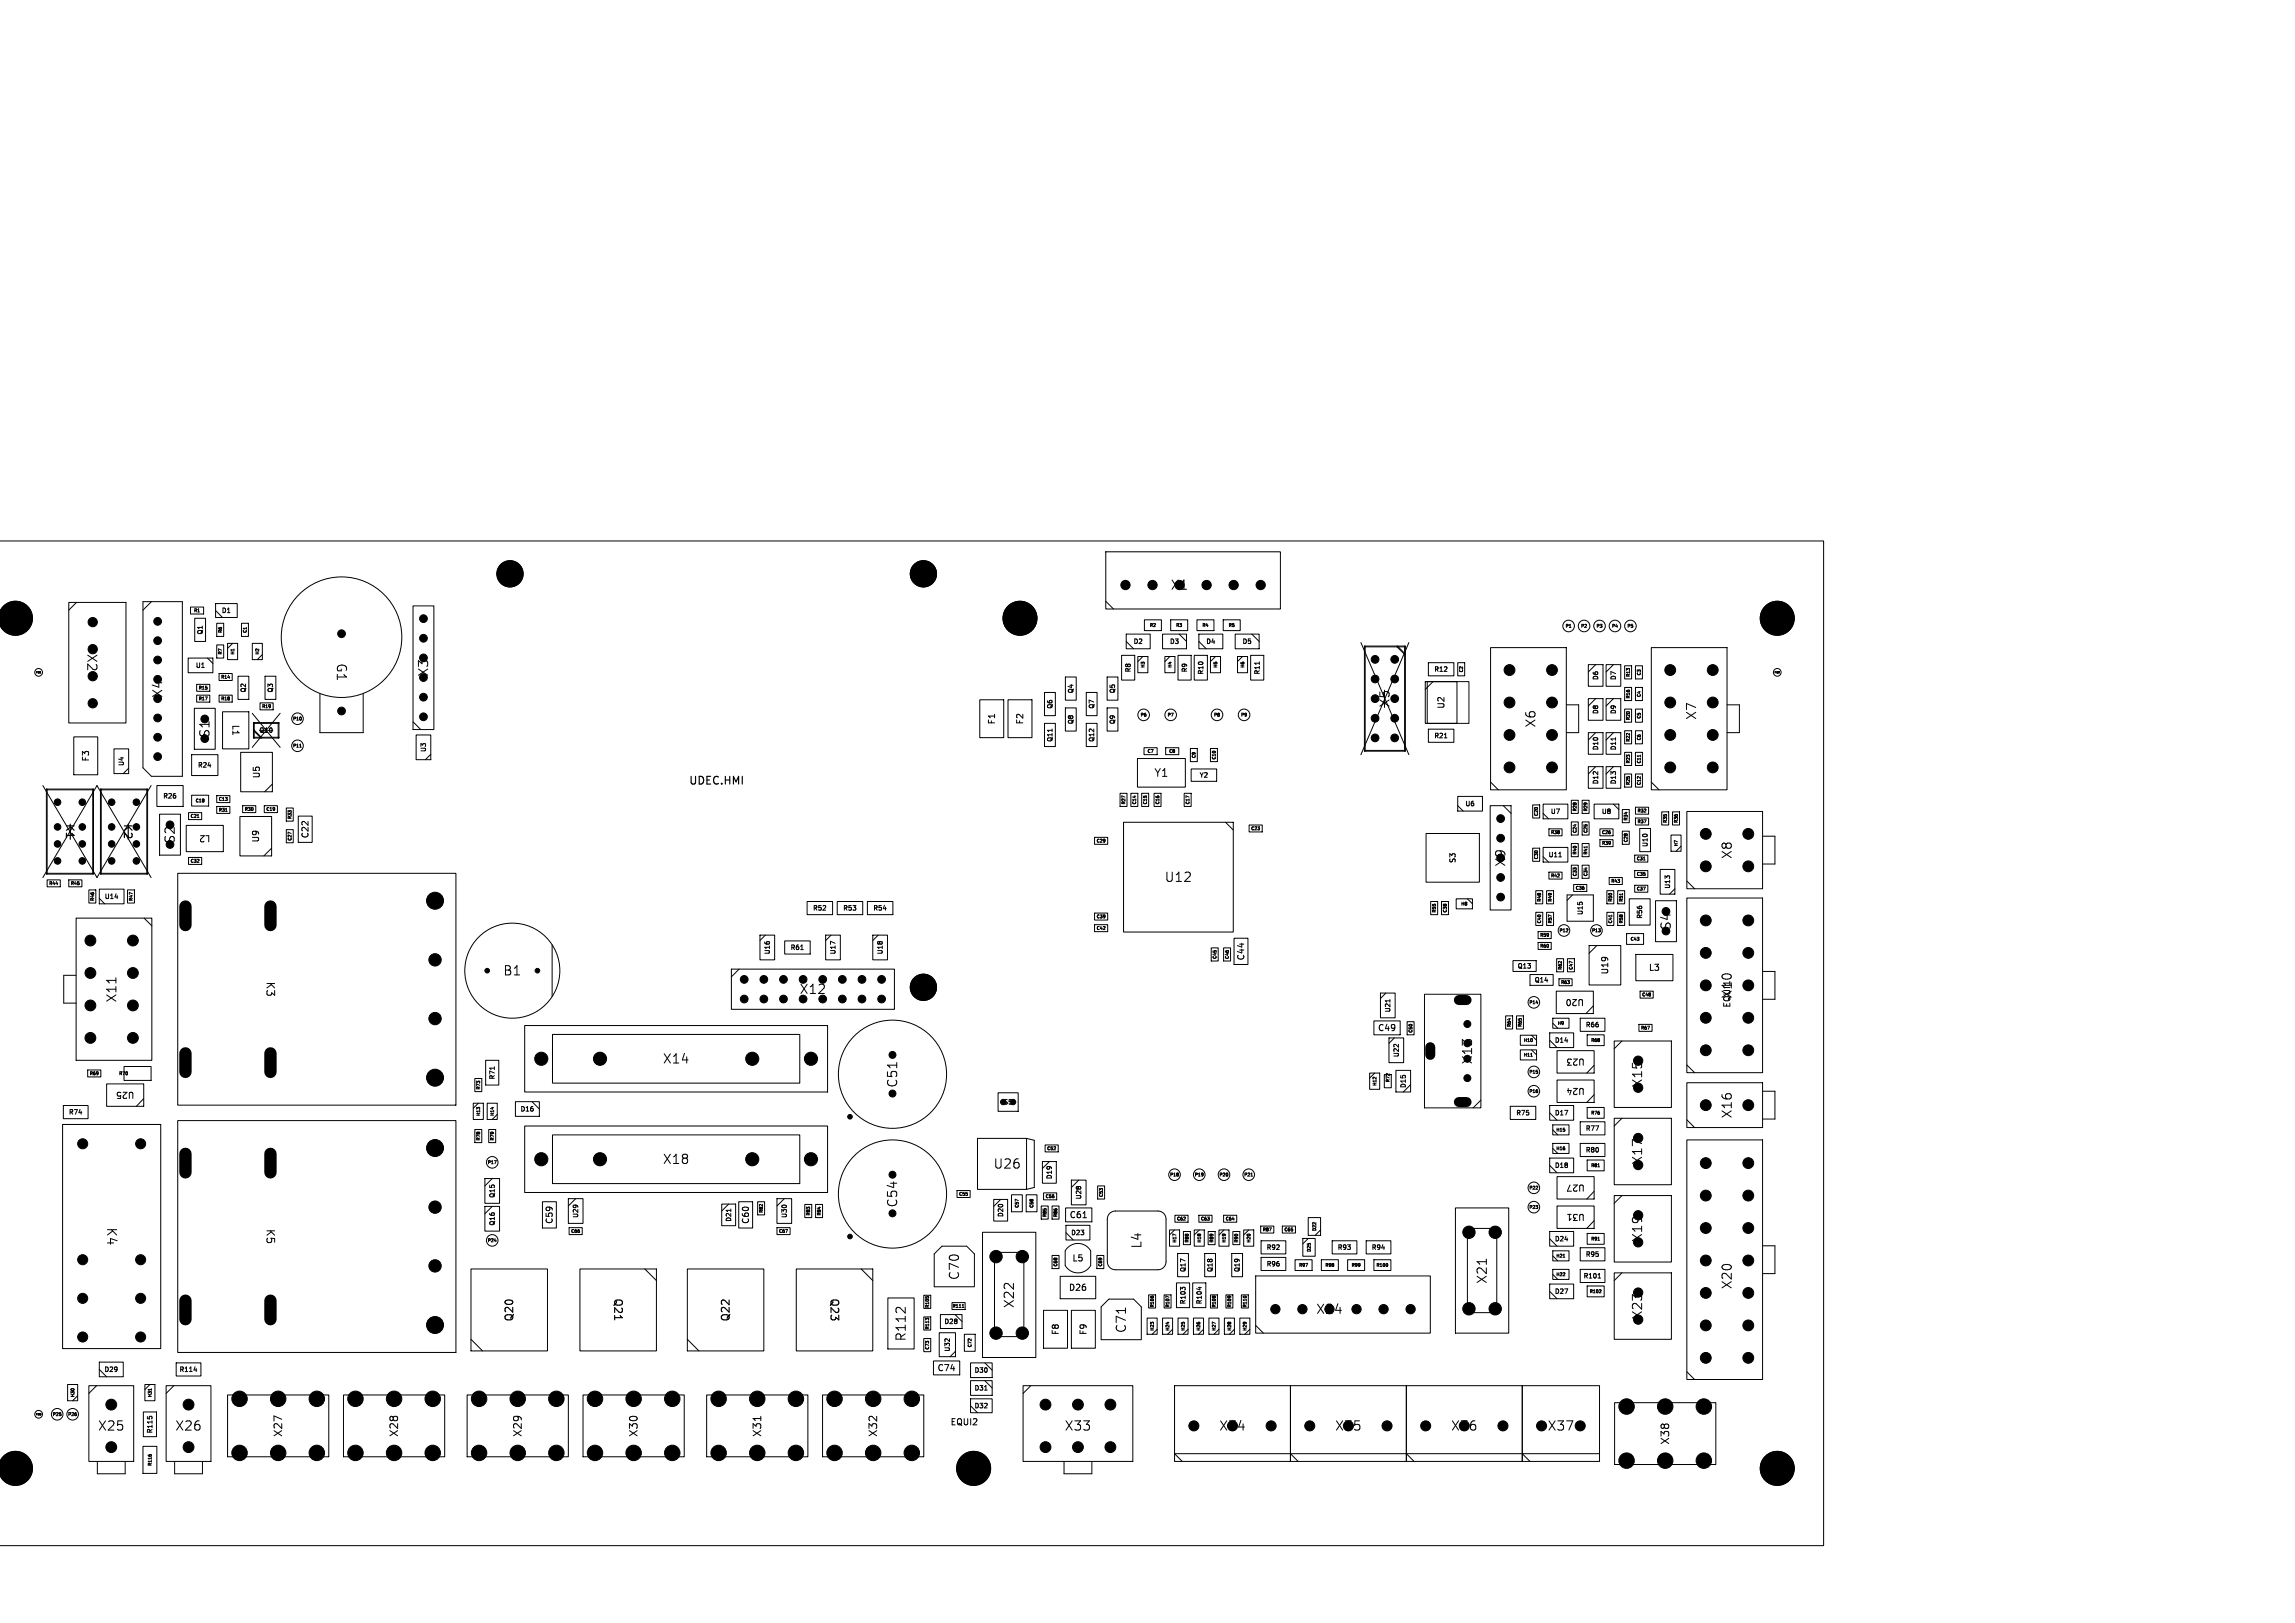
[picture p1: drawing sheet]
<svg xmlns="http://www.w3.org/2000/svg" width="297mm" height="210mm" viewBox="0 0 297 210" stroke-linecap="round" stroke-linejoin="round" font-family="sans-serif">
<defs><g id="words">
<g font-size="1.7">
<text x="151.4" y="76.5">X1</text>
<text x="11.1" y="84.5" transform="rotate(90 11.1 84.5)">X2</text>
<text x="43.4" y="85.8" transform="rotate(90 43.4 85.8)">G1</text>
<text x="55.6" y="87.6" transform="rotate(-90 55.6 87.6)">X3</text>
<text x="21.2" y="90.4" transform="rotate(-90 21.2 90.4)">X4</text>
<text x="27.3" y="95.5" transform="rotate(-90 27.3 95.5)">S1</text>
<text x="180" y="91.6" transform="rotate(-90 180 91.6)">X5</text>
<text x="198.9" y="94.2" transform="rotate(-90 198.9 94.2)">X6</text>
<text x="219.7" y="93.2" transform="rotate(-90 219.7 93.2)">X7</text>
<text x="22.8" y="109.2" transform="rotate(-90 22.8 109.2)">S2</text>
<text x="195" y="112.2" transform="rotate(-90 195 112.2)">X9</text>
<text x="224.3" y="111.2" transform="rotate(-90 224.3 111.2)">X8</text>
<text x="150.7" y="114.3">U12</text>
<text x="216.4" y="120.4" transform="rotate(-90 216.4 120.4)">S4</text>
<text x="15.2" y="129.8" transform="rotate(-90 15.2 129.8)">X11</text>
<text x="65.1" y="126.4">B1</text>
<text x="103.4" y="128.8">X12</text>
<text x="224.3" y="129.3" transform="rotate(-90 224.3 129.3)">X10</text>
<text x="85.7" y="137.8">X14</text>
<text x="190.7" y="137.8" transform="rotate(-90 190.7 137.8)">X13</text>
<text x="116.3" y="140.8" transform="rotate(-90 116.3 140.8)">C51</text>
<text x="212.7" y="140.8" transform="rotate(-90 212.7 140.8)">X15</text>
<text x="224.3" y="144.8" transform="rotate(-90 224.3 144.8)">X16</text>
<text x="85.7" y="150.8">X18</text>
<text x="128.5" y="151.4">U26</text>
<text x="212.7" y="150.8" transform="rotate(-90 212.7 150.8)">X17</text>
<text x="13.7" y="158.8" transform="rotate(90 13.7 158.8)">K4</text>
<text x="116.3" y="156.3" transform="rotate(-90 116.3 156.3)">C54</text>
<text x="147.9" y="161.6" transform="rotate(-90 147.9 161.6)">L4</text>
<text x="212.7" y="160.8" transform="rotate(-90 212.7 160.8)">X19</text>
<text x="124.3" y="165.7" transform="rotate(-90 124.3 165.7)">C70</text>
<text x="192.6" y="166.2" transform="rotate(-90 192.6 166.2)">X21</text>
<text x="224.3" y="166.9" transform="rotate(-90 224.3 166.9)">X20</text>
<text x="117.4" y="173.6" transform="rotate(-90 117.4 173.6)">R112</text>
<text x="131.4" y="169.3" transform="rotate(-90 131.4 169.3)">X22</text>
<text x="145.9" y="172.6" transform="rotate(-90 145.9 172.6)">C71</text>
<text x="170.3" y="170.2">X24</text>
<text x="212.7" y="170.8" transform="rotate(-90 212.7 170.8)">X23</text>
<text x="12.6" y="185.3">X25</text>
<text x="22.6" y="185.3">X26</text>
<text x="137.7" y="185.3">X33</text>
<text x="157.7" y="185.3">X34</text>
<text x="172.7" y="185.3">X35</text>
<text x="187.7" y="185.3">X36</text>
<text x="200.2" y="185.3">X37</text>
</g>
<g font-size="1.4">
<text x="89.1" y="101.7">UDEC.HMI</text>
<text x="149.3" y="100.7">Y1</text>
<text x="8.3" y="106.5" transform="rotate(90 8.3 106.5)">K1</text>
<text x="15.8" y="106.5" transform="rotate(90 15.8 106.5)">K2</text>
<text x="34.4" y="127" transform="rotate(90 34.4 127)">K3</text>
<text x="34.4" y="159" transform="rotate(90 34.4 159)">K5</text>
<text x="79.3" y="167.9" transform="rotate(90 79.3 167.9)">Q21</text>
<text x="107.3" y="167.9" transform="rotate(90 107.3 167.9)">Q23</text>
<text x="66.6" y="171.1" transform="rotate(-90 66.6 171.1)">Q20</text>
<text x="94.6" y="171.1" transform="rotate(-90 94.6 171.1)">Q22</text>
<text x="36.6" y="186" transform="rotate(-90 36.6 186)">X27</text>
<text x="51.7" y="186" transform="rotate(-90 51.7 186)">X28</text>
<text x="67.6" y="186" transform="rotate(-90 67.6 186)">X29</text>
<text x="82.6" y="186" transform="rotate(-90 82.6 186)">X30</text>
<text x="98.6" y="186" transform="rotate(-90 98.6 186)">X31</text>
<text x="113.6" y="186" transform="rotate(-90 113.6 186)">X32</text>
<text x="216.1" y="187" transform="rotate(-90 216.1 187)">X38</text>
</g>
<g font-size="1.1">
<text x="30" y="93.8" transform="rotate(90 30 93.8)">L1</text>
<text x="128.9" y="93.8" transform="rotate(-90 128.9 93.8)">F1</text>
<text x="132.5" y="93.8" transform="rotate(-90 132.5 93.8)">F2</text>
<text x="187" y="91.7" transform="rotate(-90 187 91.7)">U2</text>
<text x="11.6" y="98.6" transform="rotate(-90 11.6 98.6)">F3</text>
<text x="33.7" y="100.7" transform="rotate(-90 33.7 100.7)">U5</text>
<text x="27.2" y="108" transform="rotate(-180 27.2 108)">L2</text>
<text x="33.6" y="109" transform="rotate(-90 33.6 109)">U9</text>
<text x="40" y="108.5" transform="rotate(-90 40 108.5)">C22</text>
<text x="161.1" y="124.3" transform="rotate(-90 161.1 124.3)">C44</text>
<text x="213.4" y="125.7">L3</text>
<text x="205" y="129.2" transform="rotate(-180 205 129.2)">U20</text>
<text x="208.2" y="126.1" transform="rotate(-90 208.2 126.1)">U19</text>
<text x="224" y="130.4" transform="rotate(-90 224 130.4)">EQUI1</text>
<text x="178.3" y="133.5">C49</text>
<text x="205.1" y="136.9" transform="rotate(-180 205.1 136.9)">U23</text>
<text x="17.4" y="141.2" transform="rotate(-180 17.4 141.2)">U25</text>
<text x="205.1" y="140.7" transform="rotate(-180 205.1 140.7)">U24</text>
<text x="205.1" y="153.2" transform="rotate(-180 205.1 153.2)">U27</text>
<text x="71.6" y="158.4" transform="rotate(-90 71.6 158.4)">C59</text>
<text x="97" y="158.4" transform="rotate(-90 97 158.4)">C60</text>
<text x="138.4" y="157.7">C61</text>
<text x="205.1" y="157" transform="rotate(-180 205.1 157)">U31</text>
<text x="138.3" y="167.1">D26</text>
<text x="138.8" y="163.3">L5</text>
<text x="137.1" y="172.8" transform="rotate(-90 137.1 172.8)">F8</text>
<text x="140.7" y="172.8" transform="rotate(-90 140.7 172.8)">F9</text>
<text x="121.3" y="177.5">C74</text>
<text x="123" y="184.5">EQUI2</text>
</g>
<text font-size="1" x="188.5" y="111.7" transform="rotate(-90 188.5 111.7)">S3</text>
<g font-size=".8">
<text x="26.3" y="82.1" transform="rotate(-90 26.3 82.1)">Q1</text>
<text x="28.7" y="79.4">D1</text>
<text x="146.7" y="83.4">D2</text>
<text x="151.4" y="83.4">D3</text>
<text x="156.1" y="83.4">D4</text>
<text x="160.8" y="83.4">D5</text>
<text x="25.3" y="86.5">U1</text>
<text x="31.9" y="89.6" transform="rotate(-90 31.9 89.6)">Q2</text>
<text x="35.4" y="89.6" transform="rotate(-90 35.4 89.6)">Q3</text>
<text x="139" y="89.7" transform="rotate(-90 139 89.7)">Q4</text>
<text x="144.4" y="89.7" transform="rotate(-90 144.4 89.7)">Q5</text>
<text x="146.4" y="87" transform="rotate(-90 146.4 87)">R8</text>
<text x="153.7" y="87" transform="rotate(-90 153.7 87)">R9</text>
<text x="155.8" y="87.3" transform="rotate(-90 155.8 87.3)">R10</text>
<text x="163.1" y="87.3" transform="rotate(-90 163.1 87.3)">R11</text>
<text x="185.6" y="87">R12</text>
<text x="206.9" y="88" transform="rotate(-90 206.9 88)">D6</text>
<text x="209.2" y="88" transform="rotate(-90 209.2 88)">D7</text>
<text x="33.5" y="94.9">Q10</text>
<text x="136.3" y="91.7" transform="rotate(-90 136.3 91.7)">Q6</text>
<text x="139" y="93.7" transform="rotate(-90 139 93.7)">Q8</text>
<text x="141.7" y="91.7" transform="rotate(-90 141.7 91.7)">Q7</text>
<text x="144.4" y="93.7" transform="rotate(-90 144.4 93.7)">Q9</text>
<text x="185.6" y="95.6">R21</text>
<text x="206.9" y="92.4" transform="rotate(-90 206.9 92.4)">D8</text>
<text x="209.2" y="92.4" transform="rotate(-90 209.2 92.4)">D9</text>
<text x="16.1" y="99.1" transform="rotate(-90 16.1 99.1)">U4</text>
<text x="25.6" y="99.4">R24</text>
<text x="55.2" y="97.3" transform="rotate(-90 55.2 97.3)">U3</text>
<text x="136.3" y="96" transform="rotate(-90 136.3 96)">Q11</text>
<text x="141.7" y="96" transform="rotate(-90 141.7 96)">Q12</text>
<text x="155.2" y="100.7">Y2</text>
<text x="206.9" y="101.5" transform="rotate(-90 206.9 101.5)">D12</text>
<text x="206.9" y="97.1" transform="rotate(-90 206.9 97.1)">D10</text>
<text x="209.2" y="101.5" transform="rotate(-90 209.2 101.5)">D13</text>
<text x="209.2" y="97.1" transform="rotate(-90 209.2 97.1)">D11</text>
<text x="21.1" y="103.4">R26</text>
<text x="189.6" y="104.4">U6</text>
<text x="200.7" y="105.4">U7</text>
<text x="207.3" y="105.4">U8</text>
<text x="200.4" y="111">U11</text>
<text x="213.3" y="109.6" transform="rotate(-90 213.3 109.6)">U10</text>
<text x="13.5" y="116.4">U14</text>
<text x="105.2" y="117.9">R52</text>
<text x="109.1" y="117.9">R53</text>
<text x="113" y="117.9">R54</text>
<text x="204.9" y="118.4" transform="rotate(-90 204.9 118.4)">U15</text>
<text x="212.6" y="118.9" transform="rotate(-90 212.6 118.9)">R56</text>
<text x="216.2" y="115" transform="rotate(-90 216.2 115)">U13</text>
<text x="99.7" y="123.5" transform="rotate(-90 99.7 123.5)">U16</text>
<text x="102.3" y="123">R61</text>
<text x="108.2" y="123.5" transform="rotate(-90 108.2 123.5)">U17</text>
<text x="114.3" y="123.5" transform="rotate(-90 114.3 123.5)">U18</text>
<text x="196.4" y="125.4">Q13</text>
<text x="180" y="131" transform="rotate(-90 180 131)">U21</text>
<text x="198.6" y="127.2">Q14</text>
<text x="181.1" y="136.8" transform="rotate(-90 181.1 136.8)">U22</text>
<text x="201.2" y="135">D14</text>
<text x="205.2" y="133">R66</text>
<text x="64.1" y="139.7" transform="rotate(-90 64.1 139.7)">R71</text>
<text x="67.3" y="143.9">D16</text>
<text x="129.9" y="143">S5</text>
<text x="182" y="140.8" transform="rotate(-90 182 140.8)">D15</text>
<text x="8.9" y="144.3">R74</text>
<text x="196.2" y="144.4">R75</text>
<text x="201.2" y="144.4">D17</text>
<text x="205.2" y="149.2">R80</text>
<text x="205.2" y="146.4">R77</text>
<text x="64.1" y="155" transform="rotate(-90 64.1 155)">Q15</text>
<text x="136.2" y="152.6" transform="rotate(-90 136.2 152.6)">D19</text>
<text x="140" y="155.2" transform="rotate(-90 140 155.2)">U28</text>
<text x="201.2" y="151.2">D18</text>
<text x="64.1" y="158.6" transform="rotate(-90 64.1 158.6)">Q16</text>
<text x="74.9" y="157.6" transform="rotate(-90 74.9 157.6)">U29</text>
<text x="94.7" y="158.1" transform="rotate(-90 94.7 158.1)">D21</text>
<text x="101.9" y="157.6" transform="rotate(-90 101.9 157.6)">U30</text>
<text x="129.9" y="157.5" transform="rotate(-90 129.9 157.5)">D20</text>
<text x="138.6" y="159.9">D23</text>
<text x="163.9" y="161.8">R92</text>
<text x="173.1" y="161.8">R93</text>
<text x="177.5" y="161.8">R94</text>
<text x="201.2" y="160.7">D24</text>
<text x="153.5" y="164.6" transform="rotate(-90 153.5 164.6)">Q17</text>
<text x="157" y="164.6" transform="rotate(-90 157 164.6)">Q18</text>
<text x="160.5" y="164.6" transform="rotate(-90 160.5 164.6)">Q19</text>
<text x="163.9" y="163.9">R96</text>
<text x="201.2" y="167.5">D27</text>
<text x="204.9" y="165.5">R101</text>
<text x="205.2" y="162.7">R95</text>
<text x="122.2" y="171.4">D28</text>
<text x="153.5" y="168.8" transform="rotate(-90 153.5 168.8)">R103</text>
<text x="155.6" y="168.8" transform="rotate(-90 155.6 168.8)">R104</text>
<text x="13.5" y="177.6">D29</text>
<text x="23.2" y="177.6">R114</text>
<text x="123" y="174.9" transform="rotate(-90 123 174.9)">U32</text>
<text x="126.1" y="177.7">D30</text>
<text x="126.1" y="180">D31</text>
<text x="19.8" y="185.5" transform="rotate(-90 19.8 185.5)">R115</text>
<text x="126.1" y="182.3">D32</text>
</g>
<g font-size=".6">
<text x="25.1" y="79.3">R1</text>
<text x="28.8" y="81.9" transform="rotate(-90 28.8 81.9)">R6</text>
<text x="32" y="81.9" transform="rotate(-90 32 81.9)">C1</text>
<text x="148.8" y="81.2">R2</text>
<text x="152.2" y="81.2">R3</text>
<text x="155.6" y="81.2">R4</text>
<text x="159" y="81.2">R5</text>
<text x="202.6" y="81.3">P1</text>
<text x="204.6" y="81.3">P2</text>
<text x="206.6" y="81.3">P3</text>
<text x="208.6" y="81.3">P4</text>
<text x="210.6" y="81.3">P5</text>
<text x="25.7" y="89.3">R15</text>
<text x="28.6" y="87.9">R14</text>
<text x="28.8" y="84.7" transform="rotate(-90 28.8 84.7)">R7</text>
<text x="30.4" y="84.7" transform="rotate(-90 30.4 84.7)">H1</text>
<text x="33.6" y="84.7" transform="rotate(-90 33.6 84.7)">H2</text>
<text x="148.2" y="86.4" transform="rotate(-90 148.2 86.4)">H3</text>
<text x="151.7" y="86.4" transform="rotate(-90 151.7 86.4)">H4</text>
<text x="157.6" y="86.4" transform="rotate(-90 157.6 86.4)">H5</text>
<text x="161.1" y="86.4" transform="rotate(-90 161.1 86.4)">H6</text>
<text x="189.4" y="87" transform="rotate(-90 189.4 87)">C2</text>
<text x="211" y="87.6" transform="rotate(-90 211 87.6)">R13</text>
<text x="212.4" y="87.4" transform="rotate(-90 212.4 87.4)">C3</text>
<text x="25.7" y="90.7">R17</text>
<text x="28.6" y="90.7">R18</text>
<text x="33.9" y="91.7">R19</text>
<text x="37.9" y="93.3">P10</text>
<text x="147.6" y="92.8">P6</text>
<text x="151.1" y="92.8">P7</text>
<text x="157.1" y="92.8">P8</text>
<text x="160.6" y="92.8">P9</text>
<text x="211" y="93.2" transform="rotate(-90 211 93.2)">R20</text>
<text x="211" y="90.4" transform="rotate(-90 211 90.4)">R16</text>
<text x="212.4" y="95.8" transform="rotate(-90 212.4 95.8)">C6</text>
<text x="212.4" y="93" transform="rotate(-90 212.4 93)">C5</text>
<text x="212.4" y="90.2" transform="rotate(-90 212.4 90.2)">C4</text>
<text x="37.9" y="96.8">P11</text>
<text x="148.5" y="97.5">C7</text>
<text x="151.3" y="97.5">C8</text>
<text x="154.8" y="98.1" transform="rotate(-90 154.8 98.1)">C9</text>
<text x="157.4" y="98.3" transform="rotate(-90 157.4 98.3)">C10</text>
<text x="211" y="101.6" transform="rotate(-90 211 101.6)">R25</text>
<text x="211" y="98.8" transform="rotate(-90 211 98.8)">R23</text>
<text x="211" y="96" transform="rotate(-90 211 96)">R22</text>
<text x="212.4" y="101.6" transform="rotate(-90 212.4 101.6)">C12</text>
<text x="212.4" y="98.8" transform="rotate(-90 212.4 98.8)">C11</text>
<text x="24.6" y="105.9">C21</text>
<text x="25.3" y="103.9">C18</text>
<text x="28.3" y="103.7">C13</text>
<text x="28.3" y="105.1">R31</text>
<text x="31.6" y="105">R30</text>
<text x="34.4" y="105">C19</text>
<text x="37.8" y="106" transform="rotate(-90 37.8 106)">R33</text>
<text x="145.7" y="104.1" transform="rotate(-90 145.7 104.1)">R27</text>
<text x="147.1" y="104.1" transform="rotate(-90 147.1 104.1)">C14</text>
<text x="148.5" y="104.1" transform="rotate(-90 148.5 104.1)">C15</text>
<text x="150.1" y="104.1" transform="rotate(-90 150.1 104.1)">C16</text>
<text x="154" y="104.1" transform="rotate(-90 154 104.1)">C17</text>
<text x="161.9" y="107.5">C23</text>
<text x="199.1" y="105.6" transform="rotate(-90 199.1 105.6)">C20</text>
<text x="200.7" y="108">R38</text>
<text x="204.1" y="107.8" transform="rotate(-90 204.1 107.8)">C24</text>
<text x="204.1" y="105" transform="rotate(-90 204.1 105)">R28</text>
<text x="205.5" y="107.8" transform="rotate(-90 205.5 107.8)">C25</text>
<text x="205.5" y="105" transform="rotate(-90 205.5 105)">R29</text>
<text x="207.3" y="108">C26</text>
<text x="210.7" y="106.2" transform="rotate(-90 210.7 106.2)">R34</text>
<text x="211.9" y="106.6">R37</text>
<text x="211.9" y="105.2">R32</text>
<text x="215.8" y="106.5" transform="rotate(-90 215.8 106.5)">R35</text>
<text x="217.2" y="106.5" transform="rotate(-90 217.2 106.5)">R36</text>
<text x="24.6" y="111.7">C32</text>
<text x="37.8" y="108.8" transform="rotate(-90 37.8 108.8)">C27</text>
<text x="141.9" y="109.1">C29</text>
<text x="199.1" y="111.2" transform="rotate(-90 199.1 111.2)">C30</text>
<text x="200.7" y="113.6">R42</text>
<text x="204.1" y="113.4" transform="rotate(-90 204.1 113.4)">C33</text>
<text x="204.1" y="110.6" transform="rotate(-90 204.1 110.6)">R40</text>
<text x="205.5" y="113.4" transform="rotate(-90 205.5 113.4)">C34</text>
<text x="205.5" y="110.6" transform="rotate(-90 205.5 110.6)">R41</text>
<text x="207.3" y="109.4">R39</text>
<text x="210.7" y="109" transform="rotate(-90 210.7 109)">C28</text>
<text x="211.8" y="111.4">C31</text>
<text x="211.8" y="113.4">C35</text>
<text x="217.2" y="109.5" transform="rotate(-90 217.2 109.5)">H7</text>
<text x="6.3" y="114.6">R44</text>
<text x="9.1" y="114.6">R45</text>
<text x="12.2" y="116.6" transform="rotate(-90 12.2 116.6)">R46</text>
<text x="17.2" y="116.6" transform="rotate(-90 17.2 116.6)">R47</text>
<text x="141.9" y="118.9">C39</text>
<text x="185.9" y="118.1" transform="rotate(-90 185.9 118.1)">R55</text>
<text x="187.3" y="118.1" transform="rotate(-90 187.3 118.1)">C38</text>
<text x="189.1" y="117.2">H8</text>
<text x="199.5" y="119.5" transform="rotate(-90 199.5 119.5)">C40</text>
<text x="199.5" y="116.7" transform="rotate(-90 199.5 116.7)">R48</text>
<text x="200.9" y="119.5" transform="rotate(-90 200.9 119.5)">R57</text>
<text x="200.9" y="116.7" transform="rotate(-90 200.9 116.7)">R49</text>
<text x="203.9" y="115.2">C36</text>
<text x="208.5" y="114.3">R43</text>
<text x="208.7" y="119.5" transform="rotate(-90 208.7 119.5)">C41</text>
<text x="208.7" y="116.7" transform="rotate(-90 208.7 116.7)">R50</text>
<text x="210.1" y="119.5" transform="rotate(-90 210.1 119.5)">R58</text>
<text x="210.1" y="116.7" transform="rotate(-90 210.1 116.7)">R51</text>
<text x="211.8" y="115.3">C37</text>
<text x="141.9" y="120.4">C42</text>
<text x="157.5" y="124.1" transform="rotate(-90 157.5 124.1)">C45</text>
<text x="159.1" y="124.1" transform="rotate(-90 159.1 124.1)">C46</text>
<text x="199.3" y="121.3">R59</text>
<text x="199.3" y="122.7">R60</text>
<text x="201.8" y="120.7">P12</text>
<text x="202.2" y="125.5" transform="rotate(-90 202.2 125.5)">R62</text>
<text x="203.6" y="125.5" transform="rotate(-90 203.6 125.5)">C47</text>
<text x="206" y="120.7">P13</text>
<text x="211" y="121.8">C43</text>
<text x="197.9" y="130">P14</text>
<text x="202" y="127.4">R63</text>
<text x="212.5" y="129">C48</text>
<text x="182.8" y="133.7" transform="rotate(-90 182.8 133.7)">C50</text>
<text x="195.6" y="132.9" transform="rotate(-90 195.6 132.9)">R64</text>
<text x="197" y="132.9" transform="rotate(-90 197 132.9)">R65</text>
<text x="197.2" y="136.8">H11</text>
<text x="197.2" y="134.9">H10</text>
<text x="201.6" y="132.7">H9</text>
<text x="205.9" y="134.9">R68</text>
<text x="212.3" y="133.3">R67</text>
<text x="11.6" y="139.2">R69</text>
<text x="15.4" y="139.2">R70</text>
<text x="62.2" y="141" transform="rotate(-90 62.2 141)">R73</text>
<text x="178.2" y="140.5" transform="rotate(-90 178.2 140.5)">H12</text>
<text x="179.9" y="140.1" transform="rotate(-90 179.9 140.1)">R72</text>
<text x="197.9" y="141.5">P16</text>
<text x="197.9" y="139">P15</text>
<text x="62.2" y="147.6" transform="rotate(-90 62.2 147.6)">R78</text>
<text x="62.2" y="144.4" transform="rotate(-90 62.2 144.4)">H13</text>
<text x="64" y="147.6" transform="rotate(-90 64 147.6)">R79</text>
<text x="64" y="144.4" transform="rotate(-90 64 144.4)">H14</text>
<text x="135.5" y="148.9">C52</text>
<text x="201.4" y="148.9">H16</text>
<text x="201.4" y="146.5">H15</text>
<text x="205.9" y="144.3">R76</text>
<text x="63.1" y="150.7">P17</text>
<text x="124.1" y="154.8">C55</text>
<text x="135.3" y="155.1">C56</text>
<text x="142.8" y="154.9" transform="rotate(-90 142.8 154.9)">C53</text>
<text x="151.4" y="152.3">P18</text>
<text x="154.6" y="152.3">P19</text>
<text x="157.8" y="152.3">P20</text>
<text x="161" y="152.3">P21</text>
<text x="197.9" y="154">P22</text>
<text x="205.9" y="151.1">R81</text>
<text x="63.1" y="160.8">P24</text>
<text x="73.9" y="159.6">C66</text>
<text x="98.8" y="157" transform="rotate(-90 98.8 157)">R82</text>
<text x="100.8" y="159.6">C67</text>
<text x="104.9" y="157.3" transform="rotate(-90 104.9 157.3)">R83</text>
<text x="106.3" y="157.3" transform="rotate(-90 106.3 157.3)">R84</text>
<text x="131.9" y="156.3" transform="rotate(-90 131.9 156.3)">C57</text>
<text x="133.8" y="156.3" transform="rotate(-90 133.8 156.3)">C58</text>
<text x="135.5" y="157.5" transform="rotate(-90 135.5 157.5)">R85</text>
<text x="136.9" y="157.5" transform="rotate(-90 136.9 157.5)">R86</text>
<text x="152.3" y="160.8" transform="rotate(-90 152.3 160.8)">H17</text>
<text x="152.3" y="158">C62</text>
<text x="153.9" y="160.8" transform="rotate(-90 153.9 160.8)">R88</text>
<text x="155.4" y="158">C63</text>
<text x="155.5" y="160.8" transform="rotate(-90 155.5 160.8)">H18</text>
<text x="157.1" y="160.8" transform="rotate(-90 157.1 160.8)">R89</text>
<text x="158.6" y="158">C64</text>
<text x="158.7" y="160.8" transform="rotate(-90 158.7 160.8)">H19</text>
<text x="160.3" y="160.8" transform="rotate(-90 160.3 160.8)">R90</text>
<text x="161.9" y="160.8" transform="rotate(-90 161.9 160.8)">H20</text>
<text x="163.4" y="159.4">R87</text>
<text x="166.2" y="159.4">C65</text>
<text x="170.4" y="159.3" transform="rotate(-90 170.4 159.3)">D22</text>
<text x="197.9" y="156.5">P23</text>
<text x="205.9" y="160.6">R91</text>
<text x="136.9" y="163.9" transform="rotate(-90 136.9 163.9)">C68</text>
<text x="142.7" y="163.9" transform="rotate(-90 142.7 163.9)">C69</text>
<text x="168.1" y="164">R97</text>
<text x="169.7" y="162" transform="rotate(-90 169.7 162)">D25</text>
<text x="171.5" y="164">R98</text>
<text x="174.9" y="164">R99</text>
<text x="178.1" y="164">R100</text>
<text x="201.4" y="165.2">H22</text>
<text x="201.4" y="162.8">H21</text>
<text x="205.7" y="167.4">R102</text>
<text x="120.3" y="172" transform="rotate(-90 120.3 172)">R113</text>
<text x="120.3" y="169.2" transform="rotate(-90 120.3 169.2)">R105</text>
<text x="123.3" y="169.3">R111</text>
<text x="149.4" y="172.2" transform="rotate(-90 149.4 172.2)">H23</text>
<text x="149.4" y="169.2" transform="rotate(-90 149.4 169.2)">R106</text>
<text x="151.4" y="172.2" transform="rotate(-90 151.4 172.2)">H24</text>
<text x="151.4" y="169.2" transform="rotate(-90 151.4 169.2)">R107</text>
<text x="153.4" y="172.2" transform="rotate(-90 153.4 172.2)">H25</text>
<text x="155.4" y="172.2" transform="rotate(-90 155.4 172.2)">H26</text>
<text x="157.4" y="172.2" transform="rotate(-90 157.4 172.2)">H27</text>
<text x="157.4" y="169.2" transform="rotate(-90 157.4 169.2)">R108</text>
<text x="159.4" y="172.2" transform="rotate(-90 159.4 172.2)">H28</text>
<text x="159.4" y="169.2" transform="rotate(-90 159.4 169.2)">R109</text>
<text x="161.4" y="172.2" transform="rotate(-90 161.4 172.2)">H29</text>
<text x="161.4" y="169.2" transform="rotate(-90 161.4 169.2)">R110</text>
<text x="120.3" y="174.7" transform="rotate(-90 120.3 174.7)">C73</text>
<text x="125.8" y="174.4" transform="rotate(-90 125.8 174.4)">C72</text>
<text x="6.8" y="183.3">P25</text>
<text x="8.8" y="183.3">P26</text>
<text x="9.7" y="180.8" transform="rotate(-90 9.7 180.8)">H30</text>
<text x="19.7" y="180.8" transform="rotate(-90 19.7 180.8)">H31</text>
<text x="19.7" y="189.7" transform="rotate(-90 19.7 189.7)">R116</text>
</g>
<g font-size=".3">
<text x="4.7" y="87.1">FID1</text>
<text x="229.7" y="87.1">FID2</text>
<text x="4.7" y="183.1">FID3</text>
</g>
</g></defs>
<g fill="none" stroke="#000" stroke-width=".13">
<path d="M-.1 79.2a2.19 2.19 0 0 1 3.4-1 2.19 2.19 0 0 1 0 3.6 2.19 2.19 0 0 1-3.4-1M0 70h236v130h-236.1M1.8 79.9h.7M1.8 79.3v1.2M2.5 79.3v1.2M2.9 79.3h.8l-.4 .5 .3 .1v.5l-.2 .1h-.3l-.2-.1M8.9 78h7.4v15.6h-7.4zM9.9 78l-1 1M18.5 77.9h5.1v22.6h-4l-1.1-1.1zM19.6 77.9l-1.1 1.1M24.7 78.6h1.6v.9h-1.6zM27.9 78.1h2.8v1.8h-2.8z"/>
<path d="M27.9 79l.9 .9M53.4 78.4h2.7v16h-2.7zM64.9 74.6v-.8l.3 .6 .3-.6v.8M65.8 73.8v.8M65.8 74.2h.5M66.3 73.8v.8M66.6 74.6h.5M66.6 74l.3-.2v.8M118.4 74.6v-.8l.3 .6 .3-.6v.8M119.3 74.2h.5M119.3 73.8v.8M119.8 73.8v.8"/>
<path d="M120.1 73.9l.4-.1 .1 .2-.5 .6h.5M131.8 79.3v1.2M131.8 79.9h.7M132.5 79.3v1.2M133.3 79.3l-.3 .8h.7M133.5 79.7v.8M143.1 71.4h22.6v7.4h-22.6zM143.1 77.8l1 1M229.8 79.9h.7M229.8 79.3v1.2M230.5 79.3v1.2M231.6 79.3h-.6v.6l.1-.1 .4 .1 .2 .1-.1 .4-.2 .1h-.3l-.1-.1"/>
<path d="M.4 80.5v-1.2l.4 .9 .4-.9v1.2M9.5 95.4h3.1v4.9h-3.1zM14.7 96.9h1.9v3.2h-1.9zM16.6 99.4l-.7 .7M24.3 85.2h3.3v1.9h-3.3zM24.8 97.7h3.4v2.7h-3.4zM25.2 91.7h2.7v5.3h-2.7zM25.2 80h1.4v3h-1.4zM25.4 88.6h1.8v.9h-1.8zM25.4 90h1.8v.9h-1.8zM26.8 85.2l.8 .7M28 83.5h.9v1.7h-.9z"/>
<path d="M28 80.7h.9v1.7h-.9zM28.3 87.2h1.8v.9h-1.8zM28.3 90h1.8v.9h-1.8zM28.8 92.1h3.4v4.8h-3.4zM29.4 83.3h1.3v2.1h-1.3zM30.1 83.3l-.7 .6M30.8 87.5h1.4v3h-1.4zM31.1 97.4h4.2v5.1h-4.2zM31.2 80.7h.9v1.7h-.9zM32.6 92.3l3.7 4.4M32.7 83.3h1.2v2.1h-1.2zM32.8 94.5l1 1z"/>
<path d="M32.8 95.4h3.3l-3.3 .1zM32.8 93.5h3.3l-3.2 .1zM32.8 93.5l.1 .1v1.9zM33.6 94.5h1.7M33.6 91h1.8v.9h-1.8zM33.9 84.7l-.6 .7M34.3 87.5h1.4v3h-1.4zM36 93.5h.1v2zM36.3 92.3l-3.7 4.4M38.8 96.7h.2M41.4 89.8v5h5.6v-5M53.4 93.4l1 1"/>
<path d="M53.8 95.1h1.9v3.2h-1.9zM55.7 97.6l-.7 .7M126.8 90.6h3.1v4.9h-3.1zM130.4 80.5v-1.2l.4 .9 .4-.9v1.2M130.5 90.6h3v4.9h-3zM135.2 93.6h1.4v3h-1.4zM135.2 89.6h1.4v3h-1.4zM137.9 91.6h1.4v3h-1.4zM137.9 87.6h1.4v3h-1.4zM140.6 89.6h1.4v3h-1.4zM140.6 93.6h1.4v3h-1.4zM143.3 91.6h1.4v3h-1.4z"/>
<path d="M143.3 87.6h1.4v3h-1.4zM145.1 84.8h1.7v3.2h-1.7zM145.7 82.1h3.2v1.9h-3.2zM145.7 83l1 1M147.2 98.2h6.2v3.7h-6.2zM147.2 85h1.4v2.1h-1.4zM147.9 85l-.7 .6M148 96.8h1.7v.9h-1.7zM148.1 80.2h2.2v1.4h-2.2zM150.5 82.1h3.1v1.9h-3.1zM150.7 85h1.3v2.1h-1.3zM150.9 96.8h1.6v.9h-1.6z"/>
<path d="M151.4 85l-.7 .6M151.5 80.2h2.2v1.4h-2.2zM152.4 84.8h1.7v3.2h-1.7zM152.6 82.1l1 .9M154 96.9h.9v1.7h-.9zM154.1 99.5h3.3v1.6h-3.3zM154.5 84.8h1.7v3.2h-1.7zM154.9 80.2h2.2v1.4h-2.2zM155.1 82.1h3.1v1.9h-3.1zM155.1 83l1 1M156.6 96.9h.9v1.7h-.9zM156.6 85h1.3v2.1h-1.3z"/>
<path d="M157.3 85l-.7 .6M158.3 80.2h2.2v1.4h-2.2zM159.8 82.1h3.1v1.9h-3.1zM160.1 85h1.3v2.1h-1.3zM160.8 85l-.7 .6M161.8 84.8h1.8v3.2h-1.8zM162 82.1l.9 .9M176.1 83.1l6.2 14.6M176.6 83.6l5.3 .1h-5.3zM176.6 83.6l.1 .1-.1 13.5zM176.6 97.1l5.3 .1h-5.3zM180.8 83.6l1.1 1.1z"/>
<path d="M181.8 83.6h.1l-.1 13.6zM182.3 83.1l-6.2 14.6M184.4 88.2h4.1v5.4h-4.1zM184.7 88.2h5.4v5.4h-5.4zM184.9 85.8h3.3v1.7h-3.3zM184.9 94.4h3.3v1.7h-3.3zM185.5 88.2l-1.1 1M188.7 85.8h.8v1.7h-.8zM192.9 83.8h9.8v18.4h-9.8zM202.7 91.2h1.6v3.6h-1.6M205.5 86h1.9v2.8h-1.9zM205.5 94.8h1.9v2.8h-1.9z"/>
<path d="M205.5 99.2h1.9v2.8h-1.9zM205.5 90.4h1.9v2.8h-1.9zM206.5 86l-1 1M206.5 94.8l-1 1M206.5 99.2l-1 1M206.5 90.4l-1 1M207.9 94.8h1.9v2.8h-1.9zM207.9 90.4h1.9v2.8h-1.9zM207.9 99.2h1.9v2.8h-1.9zM207.9 86h1.9v2.8h-1.9zM208.8 94.8l-.9 1M208.8 90.4l-.9 1"/>
<path d="M208.8 99.2l-.9 1M208.8 86l-.9 1M210.3 94.6h.8v1.7h-.8zM210.3 86.2h.8v1.7h-.8zM210.3 91.8h.8v1.7h-.8zM210.3 97.4h.8v1.7h-.8zM210.3 89h.8v1.7h-.8zM211.7 94.6h.8v1.7h-.8zM211.7 91.8h.8v1.7h-.8zM211.7 86.2h.8v1.7h-.8zM211.7 97.4h.8v1.7h-.8zM211.7 89h.8v1.7h-.8z"/>
<path d="M213.7 83.8h9.8v18.4h-9.8zM223.5 91.2h1.6v3.6h-1.6M228.4 80.5v-1.2l.4 .9 .4-.9v1.2M5.5 113.6l7-12 7.1 12M5.5 101.6l7 12 7.1-12M6 102.1h6.1l-6 .1zM6 102.1l.1 .1v10.9zM6 113l6.1 .1h-6zM6.1 113.9h1.7v.9h-1.7zM8.9 113.9h1.7v.9h-1.7zM9.8 118.8h9.9v18.4h-9.9zM11.5 115.2h.9v1.7h-.9z"/>
<path d="M12 102.1h.1l-.1 11zM12.8 115.1h3.2v1.9h-3.2zM12.8 116.3l.7 .7M13 102.1h6.1l-6 .1zM13 102.1l.1 .1v10.9zM13 113l6.1 .1h-6zM16.5 115.2h.9v1.7h-.9zM18.6 118.8l1.1 1M19 102.1h.1l-.1 11zM20.3 101.7h3.4v2.7h-3.4zM20.6 105.4h2.7v5.3h-2.7zM23 113h36v30h-36z"/>
<path d="M24.1 106.8h4.8v3.4h-4.8zM24.4 105.2h1.7v.9h-1.7zM24.4 111h1.7v.9h-1.7zM24.8 102.9h2.2v1.4h-2.2zM28 103h1.8v.9h-1.8zM28 104.4h1.8v.9h-1.8zM31 105.7h4.2v5.1h-4.2zM31.4 104.3h1.7v.9h-1.7zM34.2 104.3h1.7v.9h-1.7zM35.2 109.8l-1.1 1M35.3 101.5l-1.1 1M37 104.6h1v1.7h-1z"/>
<path d="M37 107.4h1v1.7h-1zM38.6 105.6h1.8v3.4h-1.8zM104.4 116.7h3.4v1.7h-3.4zM108.3 116.7h3.3v1.7h-3.3zM112.2 116.7h3.3v1.7h-3.3zM141.6 119.7h1.7v.9h-1.7zM141.6 118.2h1.7v.9h-1.7zM141.6 108.4h1.7v.9h-1.7zM144.9 102.7h1v1.7h-1zM145.4 106.4h14.2v14.2h-14.2zM146.3 102.7h.9v1.7h-.9zM147.8 102.7h.8v1.7h-.8z"/>
<path d="M149.3 102.7h.9v1.7h-.9zM153.2 102.7h.9v1.7h-.9zM158.6 106.4l1 1M161.6 106.8h1.7v.9h-1.7zM184.5 107.9h6.9v6.3h-6.9zM185.2 116.7h.8v1.7h-.8zM186.5 116.7h.9v1.7h-.9zM188.4 116.3h2.2v1.3h-2.2zM188.7 103.1h3.1v1.9h-3.1zM188.7 104.3l.6 .7M189.9 116.3l.7 .7M192.8 104.3h2.7v13.5h-2.7z"/>
<path d="M192.9 101.2l1 1M194.5 104.3l1 1M198.4 109.8h.8v1.7h-.8zM198.4 104.2h.8v1.7h-.8zM198.7 118.1h.9v1.7h-.9zM198.7 115.3h.9v1.7h-.9zM199.7 109.7h3.2v1.9h-3.2zM199.7 104.1h3.2v1.9h-3.2zM199.7 110.9l.7 .7M199.7 105.3l.7 .7M200.1 115.3h1v1.7h-1zM200.1 118.1h1v1.7h-1z"/>
<path d="M200.4 107.3h1.8v.9h-1.8zM200.4 112.9h1.8v.9h-1.8zM201.7 110.9h.4M202.8 115.8h3.4v3.4h-3.4zM203.3 112h.9v1.7h-.9zM203.3 109.2h.9v1.7h-.9zM203.3 103.6h.9v1.7h-.9zM203.3 106.4h.9v1.7h-.9zM203.5 115.8l-.7 .7M203.6 114.5h1.7v.9h-1.7zM204.7 106.4h1v1.7h-1zM204.7 109.2h1v1.7h-1z"/>
<path d="M204.7 103.6h1v1.7h-1zM204.7 112h1v1.7h-1zM206.3 104.1h3.2v1.9h-3.2zM207.1 107.3h1.6v.9h-1.6zM207.1 108.7h1.6v.9h-1.6zM207.9 115.3h.9v1.7h-.9zM207.9 118.1h.9v1.7h-.9zM208.2 113.6h1.7v.9h-1.7zM208.8 104.1l.7 .7M209.3 118.1h1v1.7h-1zM209.3 115.3h1v1.7h-1zM209.9 104.8h1v1.7h-1z"/>
<path d="M209.9 107.6h1v1.7h-1zM210.3 100.2h.8v1.7h-.8zM210.9 116.3h2.7v3.4h-2.7zM211.5 114.6h1.8v.9h-1.8zM211.5 110.7h1.8v.9h-1.8zM211.5 112.7h1.8v.9h-1.8zM211.7 100.2h.8v1.7h-.8zM211.7 105.9h1.6v.9h-1.6zM211.7 104.5h1.6v.9h-1.6zM212.2 107.2h1.4v3h-1.4zM213.7 101.2l1 1M214.2 116.6h2.7v5.3h-2.7z"/>
<path d="M214.9 112.5h1.9v3.2h-1.9zM215 105.1h1v1.7h-1zM216.3 108.1h1.3v2.1h-1.3zM216.5 105.1h.8v1.7h-.8zM216.8 115l-.8 .7M217.6 109.5l-.7 .7M218.3 105h9.8v10h-9.8zM218.3 116.2h9.8v22.6h-9.8zM218.3 114l1 1M228.1 108.2h1.6v3.6h-1.6M9.8 126.2h-1.6v3.6h1.6M11.3 138.5h1.8v.9h-1.8z"/>
<path d="M15 126.5v.7M16 138h3.6v1.8h-3.6zM61.5 139.6h.8v1.7h-.8zM62.8 137.2h1.8v3.2h-1.8zM67.9 132.7h39.2v8.6h-39.2zM71.5 122.3v6.7M71.5 133.9h32v6.3h-32zM94.7 125.4h21.1v5.2h-21.1zM95.6 125.4l-.9 1M98.3 121h1.9v3.2h-1.9zM99 121l-.7 .7M101.6 121.8h3.2v1.7h-3.2z"/>
<path d="M106.8 121h1.9v3.2h-1.9zM107.5 121l-.7 .7M112.9 121h1.9v3.2h-1.9zM113.6 121l-.7 .7M118.4 128.1v-.8l.3 .6 .3-.6v.8M119.3 127.3v.8M119.3 127.7h.5M119.8 127.3v.8M120.5 127.3l-.2 .1-.1 .1-.1 .5 .2 .1 .3-.1-.1-.3-.2-.1-.2 .2M156.7 122.7h.9v1.7h-.9zM158.3 122.7h1v1.7h-1zM159.7 121.4h1.8v3.4h-1.8z"/>
<path d="M177.2 138.9h1.3v2.1h-1.3zM177.8 132.1h3.4v1.8h-3.4zM177.9 138.9l-.7 .6M178.7 128.5h1.9v3.2h-1.9zM179.1 139.1h1v1.7h-1zM179.3 128.5l-.6 .7M179.8 134.3h1.9v3.2h-1.9zM179.9 129.3v.4M180.4 134.3l-.6 .7M180.6 138.5h1.9v2.8h-1.9zM182.1 132.2h.9v1.7h-.9zM184.3 128.7h7.3v14.7h-7.3z"/>
<path d="M194.9 131.5h.8v1.7h-.8zM195.8 124.3h3v1.4h-3zM196.3 131.5h.8v1.7h-.8zM196.8 135.9h2v1.3h-2zM196.8 134h2v1.3h-2zM198 126.1h3v1.4h-3zM198.1 136.7h.2M198.2 135.9l.6 .6M198.2 134l.6 .6M199 120.6h1.7v.9h-1.7zM199 122h1.7v.9h-1.7zM200.6 133.7h3v1.9h-3z"/>
<path d="M200.6 134.6l.9 1M200.9 131.8h2.1v1.3h-2.1zM200.9 132.4l.7 .7M201.4 128.3h4.8v2.9h-4.8zM201.4 124.1h.9v1.7h-.9zM201.5 139.8h4.8v2.9h-4.8zM201.5 136h4.8v2.9h-4.8zM201.7 126.7h1.7v.9h-1.7zM202.8 124.1h1v1.7h-1zM204.5 131.8h3.2v1.7h-3.2zM205.4 133.9h2.2v1.4h-2.2zM205.7 122.4h4.1v5.1h-4.1z"/>
<path d="M206.2 130.2l-1 1M206.3 137.9l-1 1M206.6 122.4l-.9 1M208.9 134.7h7.4v8.6h-7.4zM209.9 134.7l-1 1M210.5 120.8h2.2v1.4h-2.2zM211.7 123.5h4.8v3.4h-4.8zM212.1 132.6h1.7v.9h-1.7zM212.2 128.3h1.7v.9h-1.7zM218.3 137.8l1 1M228.1 125.7h1.6v3.6h-1.6M8.1 145.5h12.7v29h-12.7z"/>
<path d="M8.2 143.1h3.2v1.7h-3.2zM13.8 140.3h4.8v2.9h-4.8zM18.6 142.2l-1 1M23 145h36v30h-36zM61.3 142.8h1.2v2.1h-1.2zM61.5 146.2h.8v1.7h-.8zM61.9 142.8l-.6 .6M62.7 152.5h1.9v3.2h-1.9zM62.7 156.1h1.9v3.2h-1.9zM63 142.8h1.4v2.1h-1.4zM63.2 146.2h1v1.7h-1zM63.7 152.5l-1 1"/>
<path d="M63.7 156.1l-1 1M64.4 144.2l-.7 .7M66.7 142.6h3.1v1.9h-3.1zM67.9 145.7h39.2v8.6h-39.2zM68.8 142.6l1 .9M70.2 155.5h1.8v3.4h-1.8zM71.5 146.9h32v6.3h-32zM73.5 155.1h1.9v3.2h-1.9zM73.6 158.9h1.7v.9h-1.7zM74.5 155.1l-1 1M93.4 155.8h1.8v2.8h-1.8zM94.3 155.8l-.9 .9"/>
<path d="M95.6 155.5h1.8v3.4h-1.8zM98.1 155.5h.8v1.7h-.8zM100.5 158.9h1.8v.9h-1.8zM100.5 155.1h1.9v3.2h-1.9zM101.5 155.1l-1 1M104.1 155.9h1v1.7h-1zM105.5 155.9h.9v1.7h-.9zM123.9 154.1h1.6v.9h-1.6zM126.5 147.3h6.3v6.6h-6.3zM127.1 159.5h6.9v16.2h-6.9zM128.6 155.2h1.8v2.8h-1.8zM129.2 141.4h2.6v2.4h-2.6z"/>
<path d="M129.5 155.2l-.9 .9M130.9 154.6h1.4v2.2h-1.4zM132.8 154.6h1.4v2.2h-1.4zM132.8 147.3l1.1 .3v6.1l-1.1 .2M134.7 156.1h.9v1.7h-.9zM134.9 150.3h1.8v2.8h-1.8zM135.1 154.4h1.6v.9h-1.6zM135.2 148.2h1.8v.9h-1.8zM135.8 150.3l-.9 .9M136.2 156.1h.8v1.7h-.8zM137.9 156.3h3.4v1.8h-3.4zM137.9 158.6h3.1v1.9h-3.1z"/>
<path d="M137.9 159.5l1 1M138.6 152.7h1.9v3.2h-1.9zM139.6 152.7l-1 1M142 153.5h.9v1.7h-.9zM143.6 157l.7-.3h5.6a1.05 1.05 0 0 1 1 1.1v5.5a1.05 1.05 0 0 1-1.1 1h-5.5a1.05 1.05 0 0 1-1-1v-5.6zM151.3 159.2h1.3v2.1h-1.3zM152 159.2l-.7 .6M152 157.3h1.7v.9h-1.7zM153.2 159.4h.8v1.7h-.8zM154.5 159.2h1.4v2.1h-1.4zM155.1 157.3h1.7v.9h-1.7zM155.2 159.2l-.7 .6"/>
<path d="M156.3 159.4h.9v1.7h-.9zM157.8 159.2h1.2v2.1h-1.2zM158.3 157.3h1.8v.9h-1.8zM158.4 159.2l-.6 .6M159.5 159.4h1v1.7h-1zM160.9 159.2h1.3v2.1h-1.3zM161.6 159.2l-.7 .6M161.9 152.2h.2M163.2 158.7h1.6v.9h-1.6zM165.9 158.7h1.7v.9h-1.7zM169.3 157.6h1.6v2.3h-1.6zM170.9 159.2l-.7 .7"/>
<path d="M182.5 140.4l-.9 .9M188.4 156.3h6.8v16.2h-6.8zM189.9 159h3.8v10.9h-3.8zM191.6 142.4l-1 1M195.5 143.2h3.2v1.7h-3.2zM200.6 149.9h3v1.9h-3zM200.6 159.4h3v1.9h-3zM200.6 143.1h3v1.9h-3zM200.6 150.8l.9 1M200.6 144l.9 1M200.9 148h2.1v1.3h-2.1zM200.9 145.6h2.1v1.3h-2.1z"/>
<path d="M200.9 148.6l.7 .7M200.9 146.2l.7 .7M201.5 156.1h4.8v2.9h-4.8zM201.5 152.3h4.8v2.9h-4.8zM202.9 157.1h.4M204.5 148h3.2v1.7h-3.2zM204.5 145.2h3.2v1.7h-3.2zM205.4 150.1h2.2v1.4h-2.2zM205.4 159.6h2.2v1.4h-2.2zM205.4 143.3h2.2v1.4h-2.2zM206.3 141.7l-1 1M206.3 158l-1 1"/>
<path d="M206.3 154.2l-1 1M208.9 144.7h7.4v8.6h-7.4zM208.9 154.7h7.4v8.6h-7.4zM209.9 144.7l-1 1M209.9 154.7l-1 1M218.3 140.1h9.8v5.8h-9.8zM218.3 147.5h9.8v31h-9.8zM218.3 144.9l1 1M228.1 141.2h1.6v3.6h-1.6M8.7 179.2h1.3v2.1h-1.3zM11.5 179.3h5.8v9.8h-5.8zM12.5 179.3l-1 1"/>
<path d="M12.8 176.3h3.1v1.9h-3.1zM12.8 177.2l1 1M18.7 179.2h1.3v2.1h-1.3zM19.4 179.2l-.7 .6M19.6 179.7v.2M21.5 179.3h5.8v9.8h-5.8zM22.5 179.3l-1 1M22.8 176.4h3.2v1.7h-3.2zM60.9 164.2h9.9v10.6h-9.9zM60.9 173.3l1.5 1.5M75 164.2h10v10.6h-10zM83.5 164.2l1.5 1.5"/>
<path d="M88.9 164.2h10v10.6h-10zM88.9 173.3l1.5 1.5M103.1 164.2h9.8v10.6h-9.8zM111.4 164.2l1.5 1.5M114.9 168h3.4v6.6h-3.4zM119.5 173.2h1v1.7h-1zM119.5 170.4h1v1.7h-1zM119.5 167.6h1v1.7h-1zM120.8 176.1h3.4v1.8h-3.4zM121.6 172.5h2v3.1h-2zM121.7 170.1h2.8v1.8h-2.8zM123.2 168.6h1.7v.9h-1.7z"/>
<path d="M123.6 170.1l.9 .9M123.6 174.9l-.7 .7M124.5 169.2h.2M124.8 172.7h1.4v2.2h-1.4zM125.6 176.4h2.8v1.9h-2.8zM125.6 178.7h2.8v1.9h-2.8zM126.1 166.5v-4.2l-1-1h-3.2l-1 1v4.2h5.2M127.4 176.4l1 .9M127.4 178.7l1 .9M128.7 162.1h3.8v10.9h-3.8zM132.4 179.3h14.2v9.8h-14.2zM133.4 179.3l-1 1"/>
<path d="M135.1 169.6h3.1v4.9h-3.1zM136.2 162.5h.8v1.7h-.8zM137.2 165.2h4.6v2.9h-4.6zM138.2 161.5a1.9 1.9 0 0 1 3 .4v1.8a1.9 1.9 0 0 1-3.4 .1l.1-1.9zM138.6 169.6h3.1v4.9h-3.1zM142 162.5h.8v1.7h-.8zM147.7 173.3v-4.2l-1-1h-3.2l-1 1v4.3h5.2M148.4 170.6h1.3v2.1h-1.3zM148.6 167.6h.9v1.7h-.9zM149.7 172l-.6 .7M150.5 170.6h1.2v2.1h-1.2zM150.6 167.6h1v1.7h-1z"/>
<path d="M151.7 172l-.6 .7M152 179.3h15v9.8h-15zM152.2 166h1.7v3.2h-1.7zM152.4 162.2h1.4v3h-1.4zM152.4 170.6h1.3v2.1h-1.3zM153.7 172l-.6 .7M154.3 166h1.7v3.2h-1.7zM154.4 170.6h1.3v2.1h-1.3zM155.7 172l-.6 .7M155.9 162.2h1.4v3h-1.4zM156.4 170.6h1.4v2.1h-1.4zM156.6 167.6h.9v1.7h-.9z"/>
<path d="M157.8 172l-.7 .7M158.4 170.6h1.3v2.1h-1.3zM158.6 167.6h.9v1.7h-.9zM159.4 162.2h1.4v3h-1.4zM159.7 172l-.6 .7M160.5 170.6h1.2v2.1h-1.2zM160.6 167.6h.9v1.7h-.9zM161.7 172l-.6 .7M162.5 165.1h22.6v7.4h-22.6zM162.5 171.5l1 1M163.2 160.6h3.2v1.7h-3.2zM163.2 162.7h3.2v1.7h-3.2z"/>
<path d="M167 179.3h15v9.8h-15zM167.6 163h2.2v1.4h-2.2zM168.6 160.3h1.6v2.3h-1.6zM169.3 160.3l-.7 .7M171 163h2.2v1.4h-2.2zM172.4 160.6h3.2v1.7h-3.2zM174.4 163h2.2v1.4h-2.2zM176.8 160.6h3.2v1.7h-3.2zM177.8 163h2.2v1.4h-2.2zM182 179.3h15v9.8h-15zM192.3 162.9v.7M197 179.3h10v9.8h-10z"/>
<path d="M200.6 166.2h3v1.9h-3zM200.6 167.1l.9 1M200.6 160.3l.9 1M200.9 164.3h2.1v1.3h-2.1zM200.9 161.9h2.1v1.3h-2.1zM200.9 164.9l.7 .7M200.9 162.5l.7 .7M202.3 162.7h.2M204.5 161.5h3.2v1.7h-3.2zM204.5 164.3h3.2v1.7h-3.2zM205.4 166.4h2.2v1.4h-2.2zM206.8 165.4h.3"/>
<path d="M208.9 164.7h7.4v8.6h-7.4zM209.9 164.7l-1 1M218.3 177.5l1 1M228.1 161.2h1.6v3.6h-1.6M-.1 189.2a2.19 2.19 0 0 1 3.4-1 2.19 2.19 0 0 1 0 3.6 2.19 2.19 0 0 1-3.4-1M.4 190.5v-1.2l.4 .9 .4-.9v1.2M1.8 189.9h.7M1.8 189.3v1.2M2.5 189.3v1.2M2.9 189.3h.8l-.5 1.2M10 180.6l-.6 .7M12.6 189.1v1.6h3.6v-1.6"/>
<path d="M18.5 187.2h1.8v3.5h-1.8zM18.5 182.7h1.7v3.2h-1.7zM22.6 189.1v1.6h3.6v-1.6M29.4 180.5h13.1v8h-13.1zM44.4 180.5h13.1v8h-13.1zM60.4 180.5h13.1v8h-13.1zM75.4 180.5h13.1v8h-13.1zM91.4 180.5h13.1v8h-13.1zM98.5 183.3v.5M106.4 180.5h13.1v8h-13.1zM124.4 190.5v-1.2l.4 .9 .4-.9v1.2M125.6 181h2.8v1.8h-2.8z"/>
<path d="M125.6 181.9l.9 .9M125.8 189.3v1.2M125.8 189.9h.7M126.5 189.3v1.2M127.2 189.9l-.2-.3 .2-.3h.2l.3 .3-.3 .3M127.2 189.9l-.2 .2v.2l.2 .2h.2l.3-.2v-.2l-.3-.2M127.2 189.9h.2M137.7 189.1v1.6h3.6v-1.6M167 188.1l1 1M182 188.1l1 1M197 188.1l1 1M207 188.1h-55l1 1"/>
<path d="M209 181.5h13v8h-13zM228.4 190.5v-1.2l.4 .9 .4-.9v1.2M229.8 189.9h.7M229.8 189.3v1.2M230.5 189.3v1.2M231.7 189.9l-.3 .2-.3-.1-.1-.1v-.3l.1-.2 .3-.1 .2 .2a.79 .79 0 0 1-.3 1h-.2"/>
<circle cx="66" cy="74.3" r="1.7"/>
<circle cx="119.5" cy="74.3" r="1.7"/>
<circle cx="132" cy="80" r="2.2"/>
<circle cx="230" cy="80" r="2.2"/>
<circle cx="5" cy="87" r=".5"/>
<circle cx="38.5" cy="96.5" r=".75"/>
<circle cx="38.5" cy="93" r=".75"/>
<circle cx="44.2" cy="82.5" r="7.8"/>
<circle cx="148" cy="92.5" r=".75"/>
<circle cx="151.5" cy="92.5" r=".75"/>
<circle cx="157.5" cy="92.5" r=".75"/>
<circle cx="161" cy="92.5" r=".75"/>
<circle cx="203" cy="81" r=".75"/>
<circle cx="205" cy="81" r=".75"/>
<circle cx="207" cy="81" r=".75"/>
<circle cx="209" cy="81" r=".75"/>
<circle cx="211" cy="81" r=".75"/>
<circle cx="230" cy="87" r=".5"/>
<circle cx="66.3" cy="125.6" r="6.1"/>
<circle cx="115.5" cy="139" r="7"/>
<circle cx="119.5" cy="127.8" r="1.7"/>
<circle cx="198.5" cy="138.7" r=".75"/>
<circle cx="198.5" cy="129.7" r=".75"/>
<circle cx="202.4" cy="120.4" r=".75"/>
<circle cx="206.6" cy="120.4" r=".75"/>
<circle cx="63.7" cy="150.4" r=".75"/>
<circle cx="115.5" cy="154.5" r="7"/>
<circle cx="152" cy="152" r=".75"/>
<circle cx="155.2" cy="152" r=".75"/>
<circle cx="158.4" cy="152" r=".75"/>
<circle cx="161.6" cy="152" r=".75"/>
<circle cx="198.5" cy="156.2" r=".75"/>
<circle cx="198.5" cy="141.2" r=".75"/>
<circle cx="198.5" cy="153.7" r=".75"/>
<circle cx="63.7" cy="160.5" r=".75"/>
<circle cx="5" cy="183" r=".5"/>
<circle cx="7.4" cy="183" r=".75"/>
<circle cx="9.4" cy="183" r=".75"/>
<circle cx="126" cy="190" r="2.2"/>
<circle cx="230" cy="190" r="2.2"/>
</g>
<path d="M9.1 106.6v2M79.5 170.2v.6" fill="none" stroke="#000" stroke-width=".15"/>
<g fill="#000" stroke="#000" stroke-width=".13">
<path d="M.4 78.4a2.2 2.2 0 0 1 3.3 .2 2.2 2.2 0 0 1-.4 3.2 2.2 2.2 0 0 1-3.2-.7 4.2 4.2 0 0 1 0-2.2zM.4 188.4a2.2 2.2 0 0 1 3.3 .2 2.2 2.2 0 0 1-.4 3.2 2.2 2.2 0 0 1-3.2-.7 4.2 4.2 0 0 1 0-2.2z"/>
<circle cx="66" cy="74.3" r="1.7"/>
<circle cx="119.5" cy="74.3" r="1.7"/>
<circle cx="132" cy="80" r="2.2"/>
<circle cx="145.6" cy="75.7" r=".6"/>
<circle cx="149.2" cy="75.7" r=".6"/>
<circle cx="156.2" cy="75.7" r=".6"/>
<circle cx="159.6" cy="75.7" r=".6"/>
<circle cx="163.2" cy="75.7" r=".6"/>
<circle cx="230" cy="80" r="2.2"/>
<circle cx="12" cy="91" r=".6"/>
<circle cx="12" cy="87.5" r=".6"/>
<circle cx="12" cy="80.5" r=".6"/>
<circle cx="12" cy="84" r=".6"/>
<circle cx="20.4" cy="92.9" r=".5"/>
<circle cx="20.4" cy="97.9" r=".5"/>
<circle cx="20.4" cy="87.9" r=".5"/>
<circle cx="20.4" cy="82.9" r=".5"/>
<circle cx="20.4" cy="95.4" r=".5"/>
<circle cx="20.4" cy="80.4" r=".5"/>
<circle cx="20.4" cy="85.4" r=".5"/>
<circle cx="26.5" cy="93" r=".5"/>
<circle cx="26.5" cy="95.6" r=".5"/>
<circle cx="44.2" cy="92" r=".5"/>
<circle cx="44.2" cy="82" r=".5"/>
<circle cx="54.8" cy="90.2" r=".5"/>
<circle cx="54.8" cy="92.8" r=".5"/>
<circle cx="54.8" cy="87.7" r=".5"/>
<circle cx="54.8" cy="85.1" r=".5"/>
<circle cx="54.8" cy="80.1" r=".5"/>
<circle cx="54.8" cy="82.6" r=".5"/>
<circle cx="178" cy="85.3" r=".5"/>
<circle cx="178" cy="90.4" r=".5"/>
<circle cx="178" cy="87.9" r=".5"/>
<circle cx="178" cy="92.9" r=".5"/>
<circle cx="178" cy="95.5" r=".5"/>
<circle cx="180.5" cy="87.9" r=".5"/>
<circle cx="180.5" cy="85.3" r=".5"/>
<circle cx="180.5" cy="92.9" r=".5"/>
<circle cx="180.5" cy="95.5" r=".5"/>
<circle cx="180.5" cy="90.4" r=".5"/>
<circle cx="195.3" cy="95.1" r=".7"/>
<circle cx="195.3" cy="86.7" r=".7"/>
<circle cx="195.4" cy="90.9" r=".7"/>
<circle cx="195.4" cy="99.3" r=".7"/>
<circle cx="200.8" cy="95.1" r=".7"/>
<circle cx="200.8" cy="86.7" r=".7"/>
<circle cx="200.8" cy="90.9" r=".7"/>
<circle cx="200.8" cy="99.3" r=".7"/>
<circle cx="216.1" cy="95.1" r=".7"/>
<circle cx="216.1" cy="86.7" r=".7"/>
<circle cx="216.1" cy="90.9" r=".7"/>
<circle cx="216.1" cy="99.3" r=".7"/>
<circle cx="221.6" cy="95.1" r=".7"/>
<circle cx="221.6" cy="86.7" r=".7"/>
<circle cx="221.6" cy="90.9" r=".7"/>
<circle cx="221.6" cy="99.3" r=".7"/>
<circle cx="7.4" cy="107" r=".42"/>
<circle cx="7.4" cy="109.2" r=".42"/>
<circle cx="7.5" cy="103.8" r=".43"/>
<circle cx="7.5" cy="111.4" r=".43"/>
<circle cx="10.6" cy="107" r=".42"/>
<circle cx="10.6" cy="109.2" r=".42"/>
<circle cx="10.7" cy="103.8" r=".43"/>
<circle cx="10.7" cy="111.4" r=".43"/>
<circle cx="14.4" cy="107" r=".42"/>
<circle cx="14.4" cy="109.2" r=".42"/>
<circle cx="14.5" cy="103.8" r=".43"/>
<circle cx="14.5" cy="111.4" r=".43"/>
<circle cx="17.6" cy="107" r=".42"/>
<circle cx="17.6" cy="109.2" r=".42"/>
<circle cx="17.7" cy="103.8" r=".43"/>
<circle cx="17.7" cy="111.4" r=".43"/>
<circle cx="22" cy="109.3" r=".5"/>
<circle cx="22" cy="106.7" r=".5"/>
<circle cx="56.3" cy="116.5" r="1.1"/>
<circle cx="194.2" cy="108.5" r=".5"/>
<circle cx="194.2" cy="113.5" r=".5"/>
<circle cx="194.2" cy="116.1" r=".5"/>
<circle cx="194.2" cy="105.9" r=".5"/>
<circle cx="215.6" cy="117.9" r=".5"/>
<circle cx="220.7" cy="112.1" r=".7"/>
<circle cx="220.7" cy="119.1" r=".7"/>
<circle cx="220.8" cy="107.9" r=".7"/>
<circle cx="226.2" cy="112.1" r=".7"/>
<circle cx="226.2" cy="119.1" r=".7"/>
<circle cx="226.2" cy="107.9" r=".7"/>
<circle cx="11.7" cy="130.1" r=".7"/>
<circle cx="11.7" cy="125.9" r=".7"/>
<circle cx="11.7" cy="121.7" r=".7"/>
<circle cx="11.7" cy="134.3" r=".7"/>
<circle cx="17.2" cy="130.1" r=".7"/>
<circle cx="17.2" cy="125.9" r=".7"/>
<circle cx="17.2" cy="121.7" r=".7"/>
<circle cx="17.2" cy="134.3" r=".7"/>
<circle cx="56.3" cy="124.2" r=".8"/>
<circle cx="56.3" cy="131.8" r=".8"/>
<circle cx="56.3" cy="139.4" r="1.1"/>
<circle cx="63" cy="125.6" r=".3"/>
<circle cx="69.6" cy="125.6" r=".3"/>
<circle cx="70" cy="137" r=".85"/>
<circle cx="77.6" cy="137" r=".85"/>
<circle cx="96.3" cy="129.3" r=".5"/>
<circle cx="96.3" cy="126.7" r=".5"/>
<circle cx="97.3" cy="137" r=".85"/>
<circle cx="98.9" cy="129.3" r=".5"/>
<circle cx="98.9" cy="126.7" r=".5"/>
<circle cx="101.4" cy="129.3" r=".5"/>
<circle cx="101.4" cy="126.7" r=".5"/>
<circle cx="103.9" cy="129.3" r=".5"/>
<circle cx="103.9" cy="126.7" r=".5"/>
<circle cx="104.9" cy="137" r=".85"/>
<circle cx="106.5" cy="129.3" r=".5"/>
<circle cx="106.5" cy="126.7" r=".5"/>
<circle cx="109" cy="129.3" r=".5"/>
<circle cx="109" cy="126.7" r=".5"/>
<circle cx="111.6" cy="129.3" r=".5"/>
<circle cx="111.6" cy="126.7" r=".5"/>
<circle cx="114.1" cy="129.3" r=".5"/>
<circle cx="114.1" cy="126.7" r=".5"/>
<circle cx="115.5" cy="136.5" r=".45"/>
<circle cx="119.5" cy="127.8" r="1.7"/>
<circle cx="189.9" cy="132.5" r=".45"/>
<circle cx="189.9" cy="139.5" r=".45"/>
<circle cx="212" cy="137.2" r=".6"/>
<circle cx="215.6" cy="120.5" r=".5"/>
<circle cx="220.7" cy="127.5" r=".7"/>
<circle cx="220.7" cy="135.9" r=".7"/>
<circle cx="220.8" cy="131.7" r=".7"/>
<circle cx="220.8" cy="123.3" r=".7"/>
<circle cx="226.2" cy="127.5" r=".7"/>
<circle cx="226.2" cy="135.9" r=".7"/>
<circle cx="226.2" cy="131.7" r=".7"/>
<circle cx="226.2" cy="123.3" r=".7"/>
<circle cx="10.7" cy="148" r=".65"/>
<circle cx="18.2" cy="148" r=".65"/>
<circle cx="56.3" cy="156.2" r=".8"/>
<circle cx="56.3" cy="148.5" r="1.1"/>
<circle cx="70" cy="150" r=".85"/>
<circle cx="77.6" cy="150" r=".85"/>
<circle cx="97.3" cy="150" r=".85"/>
<circle cx="104.9" cy="150" r=".85"/>
<circle cx="110" cy="160" r=".3"/>
<circle cx="110" cy="144.5" r=".3"/>
<circle cx="115.5" cy="157" r=".45"/>
<circle cx="115.5" cy="152" r=".45"/>
<circle cx="115.5" cy="141.5" r=".45"/>
<circle cx="129.8" cy="142.6" r=".35"/>
<circle cx="131.1" cy="142.6" r=".35"/>
<circle cx="190.1" cy="159.4" r=".8"/>
<circle cx="193.5" cy="159.4" r=".8"/>
<circle cx="212" cy="150.7" r=".6"/>
<circle cx="212" cy="140.7" r=".6"/>
<circle cx="212" cy="157.2" r=".6"/>
<circle cx="212" cy="147.2" r=".6"/>
<circle cx="220.7" cy="158.9" r=".7"/>
<circle cx="220.7" cy="150.5" r=".7"/>
<circle cx="220.8" cy="154.7" r=".7"/>
<circle cx="220.8" cy="143" r=".7"/>
<circle cx="226.2" cy="158.9" r=".7"/>
<circle cx="226.2" cy="150.5" r=".7"/>
<circle cx="226.2" cy="154.7" r=".7"/>
<circle cx="226.2" cy="143" r=".7"/>
<circle cx="10.7" cy="163" r=".65"/>
<circle cx="10.7" cy="168" r=".65"/>
<circle cx="10.7" cy="173" r=".65"/>
<circle cx="18.2" cy="163" r=".65"/>
<circle cx="18.2" cy="168" r=".65"/>
<circle cx="18.2" cy="173" r=".65"/>
<circle cx="56.3" cy="163.8" r=".8"/>
<circle cx="56.3" cy="171.4" r="1.1"/>
<circle cx="128.9" cy="162.6" r=".8"/>
<circle cx="128.9" cy="172.5" r=".8"/>
<circle cx="132.3" cy="162.6" r=".8"/>
<circle cx="132.3" cy="172.5" r=".8"/>
<circle cx="165" cy="169.4" r=".6"/>
<circle cx="168.5" cy="169.4" r=".6"/>
<circle cx="175.6" cy="169.4" r=".6"/>
<circle cx="179" cy="169.4" r=".6"/>
<circle cx="182.6" cy="169.4" r=".6"/>
<circle cx="190.1" cy="169.3" r=".8"/>
<circle cx="193.5" cy="169.3" r=".8"/>
<circle cx="212" cy="160.7" r=".6"/>
<circle cx="212" cy="170.7" r=".6"/>
<circle cx="212" cy="167.2" r=".6"/>
<circle cx="220.7" cy="167.3" r=".7"/>
<circle cx="220.7" cy="175.7" r=".7"/>
<circle cx="220.8" cy="163.1" r=".7"/>
<circle cx="220.8" cy="171.5" r=".7"/>
<circle cx="226.2" cy="167.3" r=".7"/>
<circle cx="226.2" cy="175.7" r=".7"/>
<circle cx="226.2" cy="163.1" r=".7"/>
<circle cx="226.2" cy="171.5" r=".7"/>
<circle cx="14.4" cy="187.2" r=".7"/>
<circle cx="14.4" cy="181.7" r=".7"/>
<circle cx="24.4" cy="187.2" r=".7"/>
<circle cx="24.4" cy="181.7" r=".7"/>
<circle cx="31" cy="188" r="1"/>
<circle cx="31" cy="181" r="1"/>
<circle cx="36" cy="188" r="1"/>
<circle cx="36" cy="181" r="1"/>
<circle cx="41" cy="188" r="1"/>
<circle cx="41" cy="181" r="1"/>
<circle cx="46" cy="188" r="1"/>
<circle cx="46" cy="181" r="1"/>
<circle cx="51" cy="188" r="1"/>
<circle cx="51" cy="181" r="1"/>
<circle cx="56" cy="188" r="1"/>
<circle cx="56" cy="181" r="1"/>
<circle cx="62" cy="188" r="1"/>
<circle cx="62" cy="181" r="1"/>
<circle cx="67" cy="188" r="1"/>
<circle cx="67" cy="181" r="1"/>
<circle cx="72" cy="188" r="1"/>
<circle cx="72" cy="181" r="1"/>
<circle cx="77" cy="188" r="1"/>
<circle cx="77" cy="181" r="1"/>
<circle cx="82" cy="188" r="1"/>
<circle cx="82" cy="181" r="1"/>
<circle cx="87" cy="188" r="1"/>
<circle cx="87" cy="181" r="1"/>
<circle cx="93" cy="188" r="1"/>
<circle cx="93" cy="181" r="1"/>
<circle cx="98" cy="188" r="1"/>
<circle cx="98" cy="181" r="1"/>
<circle cx="103" cy="188" r="1"/>
<circle cx="103" cy="181" r="1"/>
<circle cx="108" cy="188" r="1"/>
<circle cx="108" cy="181" r="1"/>
<circle cx="113" cy="188" r="1"/>
<circle cx="113" cy="181" r="1"/>
<circle cx="118" cy="188" r="1"/>
<circle cx="118" cy="181" r="1"/>
<circle cx="126" cy="190" r="2.2"/>
<circle cx="135.3" cy="187.2" r=".7"/>
<circle cx="135.3" cy="181.7" r=".7"/>
<circle cx="139.5" cy="187.2" r=".7"/>
<circle cx="139.5" cy="181.7" r=".7"/>
<circle cx="143.7" cy="187.2" r=".7"/>
<circle cx="143.7" cy="181.7" r=".7"/>
<circle cx="154.5" cy="184.5" r=".65"/>
<circle cx="164.5" cy="184.5" r=".65"/>
<circle cx="169.5" cy="184.5" r=".65"/>
<circle cx="179.5" cy="184.5" r=".65"/>
<circle cx="184.5" cy="184.5" r=".65"/>
<circle cx="194.5" cy="184.5" r=".65"/>
<circle cx="199.5" cy="184.5" r=".65"/>
<circle cx="204.5" cy="184.5" r=".65"/>
<circle cx="210.5" cy="189" r="1"/>
<circle cx="210.5" cy="182" r="1"/>
<circle cx="215.5" cy="189" r="1"/>
<circle cx="215.5" cy="182" r="1"/>
<circle cx="220.5" cy="189" r="1"/>
<circle cx="220.5" cy="182" r="1"/>
<circle cx="230" cy="190" r="2.2"/>
</g>
<path d="M24 117.3v2.4M35 117.3v2.4M24 136.3v2.4M35 136.3v2.4M24 149.3v2.4M35 149.3v2.4M24 168.3v2.4M35 168.3v2.4" fill="none" stroke="#000" stroke-width="1.6"/>
<path d="M185.1 135.5v1M188.8 129.4h1M188.8 142.6h1" fill="none" stroke="#000" stroke-width="1.3"/>
<use href="#words"/>
</svg>
